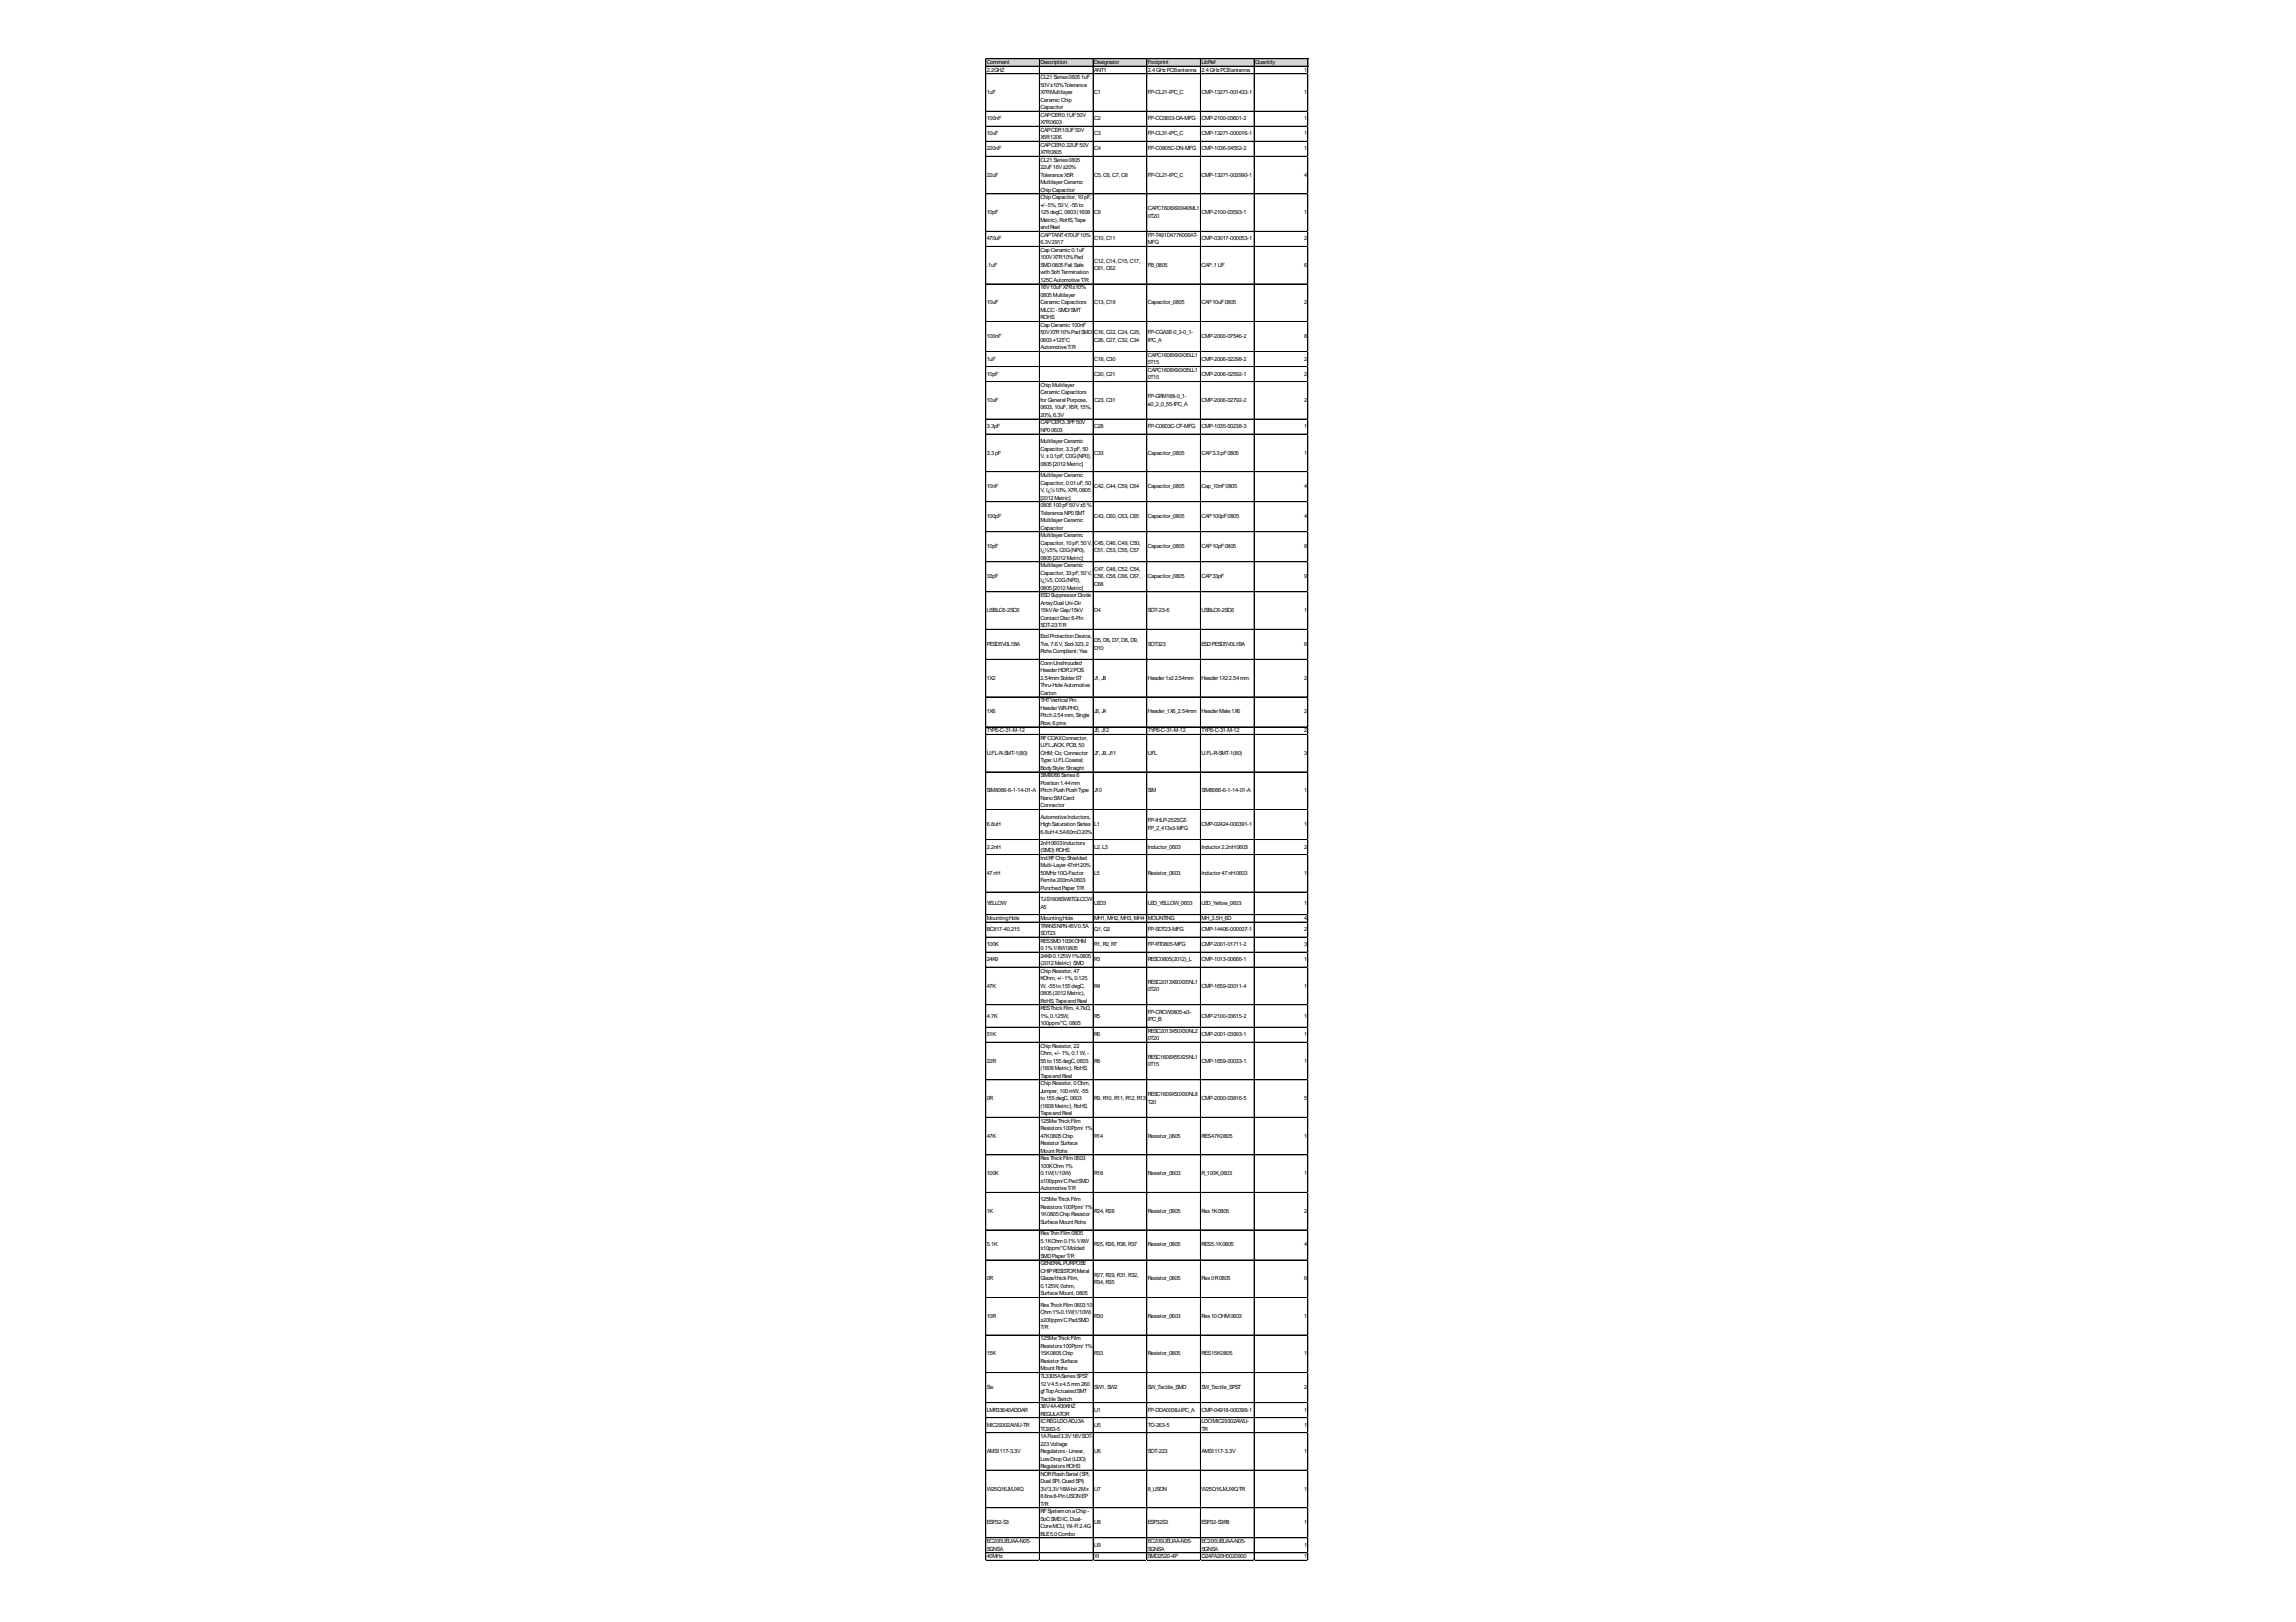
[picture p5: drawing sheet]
<svg xmlns="http://www.w3.org/2000/svg" width="297mm" height="210mm" viewBox="0 0 297 210" stroke-linecap="round" stroke-linejoin="round" font-family="sans-serif">
<defs><g id="words">
<g font-size=".7">
<text x="127.7" y="8.3">Comment</text>
<text x="127.7" y="9.3">2.2GHZ</text>
<text x="134.6" y="8.3">Description</text>
<text x="134.6" y="10.2">CL21Series08051uF</text>
<text x="134.6" y="11.2">50V±10%Tolerance</text>
<text x="141.5" y="8.3">Designator</text>
<text x="141.5" y="9.3">ANT1</text>
<text x="148.5" y="8.3">Footprint</text>
<text x="148.5" y="9.3">2.4GHzPCBantenna</text>
<text x="155.4" y="8.3">LibRef</text>
<text x="155.4" y="9.3">2.4GHzPCBantenna</text>
<text x="162.4" y="8.3">Quantity</text>
<text x="168.7" y="9.3">1</text>
<text x="127.7" y="12.2">1uF</text>
<text x="127.7" y="15.6">100nF</text>
<text x="127.7" y="17.5">10uF</text>
<text x="134.6" y="12.2">X7RMultilayer</text>
<text x="134.6" y="13.2">Ceramic Chip</text>
<text x="134.6" y="14.1">Capacitor</text>
<text x="134.6" y="15.1">CAPCER0.1UF50V</text>
<text x="134.6" y="16.1">X7R0603</text>
<text x="134.6" y="17">CAPCER10UF50V</text>
<text x="141.5" y="12.2">C1</text>
<text x="141.5" y="15.6">C2</text>
<text x="141.5" y="17.5">C3</text>
<text x="148.5" y="12.2">FP-CL21-IPC_C</text>
<text x="148.5" y="15.6">FP-CC0603-DA-MFG</text>
<text x="148.5" y="17.5">FP-CL31-IPC_C</text>
<text x="155.4" y="12.2">CMP-13271-001433-1</text>
<text x="155.4" y="15.6">CMP-2100-03601-2</text>
<text x="155.4" y="17.5">CMP-13271-000016-1</text>
<text x="168.7" y="12.2">1</text>
<text x="168.7" y="15.6">1</text>
<text x="168.7" y="17.5">1</text>
<text x="127.7" y="19.5">220nF</text>
<text x="127.7" y="22.9">22uF</text>
<text x="134.6" y="18">X5R1206</text>
<text x="134.6" y="19">CAPCER0.22UF50V</text>
<text x="134.6" y="20">X7R0805</text>
<text x="134.6" y="20.9">CL21Series0805</text>
<text x="134.6" y="21.9">22uF16V±20%</text>
<text x="134.6" y="22.9">ToleranceX5R</text>
<text x="134.6" y="23.8">MultilayerCeramic</text>
<text x="141.5" y="19.5">C4</text>
<text x="141.5" y="22.9">C5, C6, C7, C8</text>
<text x="148.5" y="19.5">FP-C0805C-DN-MFG</text>
<text x="148.5" y="22.9">FP-CL21-IPC_C</text>
<text x="155.4" y="19.5">CMP-1036-04552-2</text>
<text x="155.4" y="22.9">CMP-13271-002990-1</text>
<text x="168.7" y="19.5">1</text>
<text x="168.7" y="22.9">4</text>
<text x="127.7" y="27.7">10pF</text>
<text x="134.6" y="24.8">ChipCapacitor</text>
<text x="134.6" y="25.8">ChipCapacitor, 10pF,</text>
<text x="134.6" y="26.8">+/-5%, 50V, -55to</text>
<text x="134.6" y="27.7">125degC, 0603(1608</text>
<text x="134.6" y="28.7">Metric), RoHS, Tape</text>
<text x="134.6" y="29.7">andReel</text>
<text x="141.5" y="27.7">C9</text>
<text x="148.5" y="27.2">CAPC1608X90X40ML1</text>
<text x="148.5" y="28.2">0T20</text>
<text x="155.4" y="27.7">CMP-2100-03593-1</text>
<text x="168.7" y="27.7">1</text>
<text x="127.7" y="31.1">470uF</text>
<text x="127.7" y="34.5">.1uF</text>
<text x="134.6" y="30.6">CAPTANT470UF10%</text>
<text x="134.6" y="31.6">6.3V2917</text>
<text x="134.6" y="32.6">CapCeramic 0.1uF</text>
<text x="134.6" y="33.6">100VX7R10%Pad</text>
<text x="134.6" y="34.5">SMD0805Fail Safe</text>
<text x="134.6" y="35.5">withSoft Termination</text>
<text x="141.5" y="31.1">C10, C11</text>
<text x="141.5" y="34">C12, C14, C15, C17,</text>
<text x="141.5" y="35">C61, C62</text>
<text x="148.5" y="30.6">FP-T491D477K006AT-</text>
<text x="148.5" y="31.6">MFG</text>
<text x="148.5" y="34.5">FB_0805</text>
<text x="155.4" y="31.1">CMP-03017-000053-1</text>
<text x="155.4" y="34.5">CAP.1UF</text>
<text x="168.7" y="31.1">2</text>
<text x="168.7" y="34.5">6</text>
<text x="127.7" y="39.4">10uF</text>
<text x="134.6" y="36.5">125CAutomotiveT/R</text>
<text x="134.6" y="37.4">16V10uFX7R±10%</text>
<text x="134.6" y="38.4">0805Multilayer</text>
<text x="134.6" y="39.4">Ceramic Capacitors</text>
<text x="134.6" y="40.4">MLCC-SMD/SMT</text>
<text x="134.6" y="41.3">ROHS</text>
<text x="141.5" y="39.4">C13, C19</text>
<text x="148.5" y="39.4">Capacitor_0805</text>
<text x="155.4" y="39.4">CAP10uF0805</text>
<text x="168.7" y="39.4">2</text>
<text x="127.7" y="43.7">100nF</text>
<text x="127.7" y="46.7">1uF</text>
<text x="134.6" y="42.3">CapCeramic 100nF</text>
<text x="134.6" y="43.3">50VX7R10%PadSMD</text>
<text x="134.6" y="44.2">0603+125°C</text>
<text x="134.6" y="45.2">AutomotiveT/R</text>
<text x="141.5" y="43.3">C16, C22, C24, C25,</text>
<text x="141.5" y="44.2">C26, C27, C32, C34</text>
<text x="141.5" y="46.7">C18, C30</text>
<text x="148.5" y="43.3">FP-CGA3E-0_3-0_1-</text>
<text x="148.5" y="44.2">IPC_A</text>
<text x="148.5" y="46.2">CAPC1608X90X35LL1</text>
<text x="148.5" y="47.2">5T15</text>
<text x="155.4" y="43.7">CMP-2000-07546-2</text>
<text x="155.4" y="46.7">CMP-2006-02298-2</text>
<text x="168.7" y="43.7">8</text>
<text x="168.7" y="46.7">2</text>
<text x="127.7" y="48.6">10pF</text>
<text x="127.7" y="52">10uF</text>
<text x="134.6" y="50.1">ChipMultilayer</text>
<text x="134.6" y="51">Ceramic Capacitors</text>
<text x="134.6" y="52">forGeneral Purpose,</text>
<text x="134.6" y="53">0603, 10uF, X5R, 15%,</text>
<text x="134.6" y="54">20%, 6.3V</text>
<text x="141.5" y="48.6">C20, C21</text>
<text x="141.5" y="52">C23, C31</text>
<text x="148.5" y="48.1">CAPC1608X90X35LL1</text>
<text x="148.5" y="49.1">0T15</text>
<text x="148.5" y="51.5">FP-GRM188-0_1-</text>
<text x="148.5" y="52.5">e0_2_0_55-IPC_A</text>
<text x="155.4" y="48.6">CMP-2006-02592-1</text>
<text x="155.4" y="52">CMP-2006-02792-2</text>
<text x="168.7" y="48.6">2</text>
<text x="168.7" y="52">2</text>
<text x="127.7" y="55.4">3.3pF</text>
<text x="127.7" y="58.8">3.3pF</text>
<text x="134.6" y="54.9">CAPCER3.3PF50V</text>
<text x="134.6" y="55.9">NP00603</text>
<text x="134.6" y="57.3">MultilayerCeramic</text>
<text x="134.6" y="58.3">Capacitor, 3.3pF, 50</text>
<text x="134.6" y="59.3">V, ±0.1pF, C0G(NP0),</text>
<text x="141.5" y="55.4">C28</text>
<text x="141.5" y="58.8">C33</text>
<text x="148.5" y="55.4">FP-C0603C-CF-MFG</text>
<text x="148.5" y="58.8">Capacitor_0805</text>
<text x="155.4" y="55.4">CMP-1035-00238-3</text>
<text x="155.4" y="58.8">CAP3.3pF0805</text>
<text x="168.7" y="55.4">1</text>
<text x="168.7" y="58.8">1</text>
<text x="127.7" y="63.2">10nF</text>
<text x="134.6" y="60.3">0805[2012Metric]</text>
<text x="134.6" y="61.7">MultilayerCeramic</text>
<text x="134.6" y="62.7">Capacitor, 0.01uF, 50</text>
<text x="134.6" y="63.7">V, ï¿½10%, X7R, 0805</text>
<text x="134.6" y="64.6">[2012Metric]</text>
<text x="134.6" y="65.6">0805100pF50V±5%</text>
<text x="141.5" y="63.2">C42, C44, C59, C64</text>
<text x="148.5" y="63.2">Capacitor_0805</text>
<text x="155.4" y="63.2">Cap_10nF0805</text>
<text x="168.7" y="63.2">4</text>
<text x="127.7" y="67.1">100pF</text>
<text x="127.7" y="70.9">10pF</text>
<text x="134.6" y="66.6">ToleranceNP0SMT</text>
<text x="134.6" y="67.6">MultilayerCeramic</text>
<text x="134.6" y="68.5">Capacitor</text>
<text x="134.6" y="69.5">MultilayerCeramic</text>
<text x="134.6" y="70.5">Capacitor, 10pF, 50V,</text>
<text x="134.6" y="71.5">ï¿½5%, C0G(NP0),</text>
<text x="141.5" y="67.1">C43, C60, C63, C65</text>
<text x="141.5" y="70.5">C45, C46, C49, C50,</text>
<text x="141.5" y="71.5">C51, C53, C55, C57</text>
<text x="148.5" y="67.1">Capacitor_0805</text>
<text x="148.5" y="70.9">Capacitor_0805</text>
<text x="155.4" y="67.1">CAP100pF0805</text>
<text x="155.4" y="70.9">CAP10pF0805</text>
<text x="168.7" y="67.1">4</text>
<text x="168.7" y="70.9">8</text>
<text x="127.7" y="74.8">33pF</text>
<text x="134.6" y="72.4">0805[2012Metric]</text>
<text x="134.6" y="73.4">MultilayerCeramic</text>
<text x="134.6" y="74.4">Capacitor, 33pF, 50V,</text>
<text x="134.6" y="75.3">ï¿½5, C0G(NP0),</text>
<text x="134.6" y="76.3">0805[2012Metric]</text>
<text x="134.6" y="77.3">ESDSuppressorDiode</text>
<text x="141.5" y="73.9">C47, C48, C52, C54,</text>
<text x="141.5" y="74.8">C56, C58, C66, C67,</text>
<text x="141.5" y="75.8">C68</text>
<text x="148.5" y="74.8">Capacitor_0805</text>
<text x="155.4" y="74.8">CAP33pF</text>
<text x="168.7" y="74.8">9</text>
<text x="127.7" y="79.2">USBLC6-2SC6</text>
<text x="127.7" y="83.6">PESD5V0L1BA</text>
<text x="134.6" y="78.3">ArrayDual Uni-Dir</text>
<text x="134.6" y="79.2">15kVAir Gap/15kV</text>
<text x="134.6" y="80.2">Contact Disc 6-Pin</text>
<text x="134.6" y="81.2">SOT-23T/R</text>
<text x="134.6" y="82.6">EsdProtectionDevice,</text>
<text x="134.6" y="83.6">Tvs, 7.6V, Sod-323, 2</text>
<text x="141.5" y="79.2">D4</text>
<text x="141.5" y="83.1">D5, D6, D7, D8, D9,</text>
<text x="148.5" y="79.2">SOT-23-6</text>
<text x="148.5" y="83.6">SOT323</text>
<text x="155.4" y="79.2">USBLC6-2SC6</text>
<text x="155.4" y="83.6">ESDPESD5V0L1BA</text>
<text x="168.7" y="79.2">1</text>
<text x="168.7" y="83.6">6</text>
<text x="127.7" y="88">1X2</text>
<text x="134.6" y="84.6">RohsCompliant: Yes</text>
<text x="134.6" y="86">ConnUnshrouded</text>
<text x="134.6" y="87">HeaderHDR2POS</text>
<text x="134.6" y="88">2.54mmSolderST</text>
<text x="134.6" y="88.9">Thru-HoleAutomotive</text>
<text x="134.6" y="89.9">Carton</text>
<text x="141.5" y="84.1">D10</text>
<text x="141.5" y="88">J1, J8</text>
<text x="148.5" y="88">Header1x22.54mm</text>
<text x="155.4" y="88">Header1X22.54mm</text>
<text x="168.7" y="88">2</text>
<text x="127.7" y="92.3">1X6</text>
<text x="127.7" y="94.8">TYPE-C-31-M-12</text>
<text x="134.6" y="90.9">THTVertical Pin</text>
<text x="134.6" y="91.9">HeaderWR-PHD,</text>
<text x="134.6" y="92.8">Pitch2.54mm, Single</text>
<text x="134.6" y="93.8">Row, 6pins</text>
<text x="134.6" y="95.7">RFCOAXConnector,</text>
<text x="141.5" y="92.3">J3, J4</text>
<text x="141.5" y="94.8">J5, J12</text>
<text x="148.5" y="92.3">Header_1X6_2.54mm</text>
<text x="148.5" y="94.8">TYPE-C-31-M-12</text>
<text x="155.4" y="92.3">HeaderMale1X6</text>
<text x="155.4" y="94.8">TYPE-C-31-M-12</text>
<text x="168.7" y="92.3">2</text>
<text x="168.7" y="94.8">2</text>
<text x="127.7" y="97.7">U.FL-R-SMT-1(80)</text>
<text x="134.6" y="96.7">U.FLJACK, PCB, 50</text>
<text x="134.6" y="97.7">OHM; Co; Connector</text>
<text x="134.6" y="98.7">Type: U.FLCoaxial;</text>
<text x="134.6" y="99.6">BodyStyle: Straight</text>
<text x="134.6" y="100.6">SIM8066Series6</text>
<text x="134.6" y="101.6">Position1.44mm</text>
<text x="141.5" y="97.7">J7, J9, J11</text>
<text x="148.5" y="97.7">UFL</text>
<text x="155.4" y="97.7">U.FL-R-SMT-1(80)</text>
<text x="168.7" y="97.7">3</text>
<text x="127.7" y="102.5">SIM8066-6-1-14-01-A</text>
<text x="127.7" y="106.9">6.8uH</text>
<text x="134.6" y="102.5">PitchPushPushType</text>
<text x="134.6" y="103.5">NanoSIMCard</text>
<text x="134.6" y="104.5">Connector</text>
<text x="134.6" y="105.9">AutomotiveInductors,</text>
<text x="134.6" y="106.9">HighSaturationSeries</text>
<text x="134.6" y="107.9">6.8uH4.5A60mΩ20%</text>
<text x="141.5" y="102.5">J10</text>
<text x="141.5" y="106.9">L1</text>
<text x="148.5" y="102.5">SIM</text>
<text x="148.5" y="106.4">FP-IHLP-2525CZ-</text>
<text x="148.5" y="107.4">FP_2_413x3-MFG</text>
<text x="155.4" y="102.5">SIM8066-6-1-14-01-A</text>
<text x="155.4" y="106.9">CMP-02424-000391-1</text>
<text x="168.7" y="102.5">1</text>
<text x="168.7" y="106.9">1</text>
<text x="127.7" y="109.8">2.2nH</text>
<text x="127.7" y="113.2">47nH</text>
<text x="134.6" y="109.3">2nH0603Inductors</text>
<text x="134.6" y="110.3">(SMD)ROHS</text>
<text x="134.6" y="111.3">IndRFChipShielded</text>
<text x="134.6" y="112.3">Multi-Layer47nH20%</text>
<text x="134.6" y="113.2">50MHz10Q-Factor</text>
<text x="141.5" y="109.8">L2, L3</text>
<text x="141.5" y="113.2">L5</text>
<text x="148.5" y="109.8">Inductor_0603</text>
<text x="148.5" y="113.2">Resistor_0603</text>
<text x="155.4" y="109.8">Inductor2.2nH0603</text>
<text x="155.4" y="113.2">Inductor47nH0603</text>
<text x="168.7" y="109.8">2</text>
<text x="168.7" y="113.2">1</text>
<text x="127.7" y="117.1">YELLOW</text>
<text x="127.7" y="119.1">MountingHole</text>
<text x="134.6" y="114.2">Ferrite200mA0603</text>
<text x="134.6" y="115.2">PunchedPaperT/R</text>
<text x="134.6" y="116.6">TJ-S1608SW6TGLCCW-</text>
<text x="134.6" y="117.6">A5</text>
<text x="134.6" y="119.1">MountingHole</text>
<text x="141.5" y="117.1">LED3</text>
<text x="141.5" y="119.1">MH1, MH2, MH3, MH4</text>
<text x="148.5" y="117.1">LED_YELLOW_0603</text>
<text x="148.5" y="119.1">MOUNTING</text>
<text x="155.4" y="117.1">LED_Yellow_0603</text>
<text x="155.4" y="119.1">MH_3.5H_6D</text>
<text x="168.7" y="117.1">1</text>
<text x="168.7" y="119.1">4</text>
<text x="127.7" y="120.5">BC817-40,215</text>
<text x="127.7" y="122.4">100K</text>
<text x="127.7" y="124.4">24K9</text>
<text x="134.6" y="120">TRANSNPN45V0.5A</text>
<text x="134.6" y="121">SOT23</text>
<text x="134.6" y="122">RESSMD100KOHM</text>
<text x="134.6" y="122.9">0.1%1/8W0805</text>
<text x="134.6" y="123.9">24K90.125W1%0805</text>
<text x="134.6" y="124.9">(2012Metric) SMD</text>
<text x="134.6" y="125.9">ChipResistor, 47</text>
<text x="141.5" y="120.5">Q1, Q2</text>
<text x="141.5" y="122.4">R1, R2, R7</text>
<text x="141.5" y="124.4">R3</text>
<text x="148.5" y="120.5">FP-SOT23-MFG</text>
<text x="148.5" y="122.4">FP-RT0805-MFG</text>
<text x="148.5" y="124.4">RESC0805(2012)_L</text>
<text x="155.4" y="120.5">CMP-14406-000007-1</text>
<text x="155.4" y="122.4">CMP-2001-01711-2</text>
<text x="155.4" y="124.4">CMP-1013-00666-1</text>
<text x="168.7" y="120.5">2</text>
<text x="168.7" y="122.4">3</text>
<text x="168.7" y="124.4">1</text>
<text x="127.7" y="127.8">47K</text>
<text x="127.7" y="131.7">4.7K</text>
<text x="134.6" y="126.8">KOhm, +/-1%, 0.125</text>
<text x="134.6" y="127.8">W, -55to155degC,</text>
<text x="134.6" y="128.8">0805(2012Metric),</text>
<text x="134.6" y="129.7">RoHS, TapeandReel</text>
<text x="134.6" y="130.7">RESThickFilm, 4.7kΩ,</text>
<text x="134.6" y="131.7">1%, 0.125W,</text>
<text x="141.5" y="127.8">R4</text>
<text x="141.5" y="131.7">R5</text>
<text x="148.5" y="127.3">RESC2013X60X35NL1</text>
<text x="148.5" y="128.3">0T20</text>
<text x="148.5" y="131.2">FP-CRCW0805-e3-</text>
<text x="155.4" y="127.8">CMP-1659-00011-4</text>
<text x="155.4" y="131.7">CMP-2100-03615-2</text>
<text x="168.7" y="127.8">1</text>
<text x="168.7" y="131.7">1</text>
<text x="127.7" y="134.1">51K</text>
<text x="127.7" y="137.5">22R</text>
<text x="134.6" y="132.7">100ppm/°C, 0805</text>
<text x="134.6" y="135.6">ChipResistor, 22</text>
<text x="134.6" y="136.5">Ohm, +/-1%, 0.1W, -</text>
<text x="134.6" y="137.5">55to155degC, 0603</text>
<text x="141.5" y="134.1">R6</text>
<text x="141.5" y="137.5">R8</text>
<text x="148.5" y="132.2">IPC_B</text>
<text x="148.5" y="133.6">RESC2013X50X30NL2</text>
<text x="148.5" y="134.6">0T20</text>
<text x="148.5" y="137">RESC1608X55X25NL1</text>
<text x="148.5" y="138">0T15</text>
<text x="155.4" y="134.1">CMP-2001-03993-1</text>
<text x="155.4" y="137.5">CMP-1659-00033-1</text>
<text x="168.7" y="134.1">1</text>
<text x="168.7" y="137.5">1</text>
<text x="127.7" y="142.4">0R</text>
<text x="134.6" y="138.5">(1608Metric), RoHS,</text>
<text x="134.6" y="139.5">TapeandReel</text>
<text x="134.6" y="140.4">ChipResistor, 0Ohm,</text>
<text x="134.6" y="141.4">Jumper, 100mW, -55</text>
<text x="134.6" y="142.4">to155degC, 0603</text>
<text x="134.6" y="143.3">(1608Metric), RoHS,</text>
<text x="141.5" y="142.4">R9, R10, R11, R12, R13</text>
<text x="148.5" y="141.9">RESC1609X50X30NL8</text>
<text x="148.5" y="142.8">T20</text>
<text x="155.4" y="142.4">CMP-2000-03816-5</text>
<text x="168.7" y="142.4">5</text>
<text x="127.7" y="147.2">47K</text>
<text x="134.6" y="144.3">TapeandReel</text>
<text x="134.6" y="145.3">125MwThickFilm</text>
<text x="134.6" y="146.3">Resistors100Ppm/ 1%</text>
<text x="134.6" y="147.2">47K0805Chip</text>
<text x="134.6" y="148.2">ResistorSurface</text>
<text x="134.6" y="149.2">Mount Rohs</text>
<text x="141.5" y="147.2">R14</text>
<text x="148.5" y="147.2">Resistor_0805</text>
<text x="155.4" y="147.2">RES47K0805</text>
<text x="168.7" y="147.2">1</text>
<text x="127.7" y="152.1">100K</text>
<text x="134.6" y="150.1">ResThickFilm0603</text>
<text x="134.6" y="151.1">100KOhm1%</text>
<text x="134.6" y="152.1">0.1W(1/10W)</text>
<text x="134.6" y="153.1">±100ppm/CPadSMD</text>
<text x="134.6" y="154">AutomotiveT/R</text>
<text x="134.6" y="155.5">125MwThickFilm</text>
<text x="141.5" y="152.1">R18</text>
<text x="148.5" y="152.1">Resistor_0603</text>
<text x="155.4" y="152.1">R_100K_0603</text>
<text x="168.7" y="152.1">1</text>
<text x="127.7" y="157">1K</text>
<text x="127.7" y="161.3">5.1K</text>
<text x="134.6" y="156.4">Resistors100Ppm/ 1%</text>
<text x="134.6" y="157.4">1K0805ChipResistor</text>
<text x="134.6" y="158.4">SurfaceMount Rohs</text>
<text x="134.6" y="159.9">ResThinFilm0805</text>
<text x="134.6" y="160.8">5.1KOhm0.1%1/8W</text>
<text x="134.6" y="161.8">±10ppm/°CMolded</text>
<text x="141.5" y="157">R24, R28</text>
<text x="141.5" y="161.3">R25, R26, R36, R37</text>
<text x="148.5" y="157">Resistor_0805</text>
<text x="148.5" y="161.3">Resistor_0805</text>
<text x="155.4" y="157">Res1K0805</text>
<text x="155.4" y="161.3">RES5.1K0805</text>
<text x="168.7" y="157">2</text>
<text x="168.7" y="161.3">4</text>
<text x="127.7" y="165.7">0R</text>
<text x="134.6" y="162.8">SMDPaperT/R</text>
<text x="134.6" y="163.8">GENERALPURPOSE</text>
<text x="134.6" y="164.7">CHIPRESISTORMetal</text>
<text x="134.6" y="165.7">Glaze/thickFilm,</text>
<text x="134.6" y="166.7">0.125W, 0ohm,</text>
<text x="134.6" y="167.6">SurfaceMount, 0805</text>
<text x="141.5" y="165.2">R27, R29, R31, R32,</text>
<text x="141.5" y="166.2">R34, R35</text>
<text x="148.5" y="165.7">Resistor_0805</text>
<text x="155.4" y="165.7">Res0R0805</text>
<text x="168.7" y="165.7">6</text>
<text x="127.7" y="170.6">10R</text>
<text x="134.6" y="169.1">ResThickFilm060310</text>
<text x="134.6" y="170.1">Ohm1%0.1W(1/10W)</text>
<text x="134.6" y="171">±200ppm/CPadSMD</text>
<text x="134.6" y="172">T/R</text>
<text x="134.6" y="173.5">125MwThickFilm</text>
<text x="141.5" y="170.6">R30</text>
<text x="148.5" y="170.6">Resistor_0603</text>
<text x="155.4" y="170.6">Res10OHM0603</text>
<text x="168.7" y="170.6">1</text>
<text x="127.7" y="175.4">15K</text>
<text x="127.7" y="179.8">Sw</text>
<text x="134.6" y="174.4">Resistors100Ppm/ 1%</text>
<text x="134.6" y="175.4">15K0805Chip</text>
<text x="134.6" y="176.4">ResistorSurface</text>
<text x="134.6" y="177.4">Mount Rohs</text>
<text x="134.6" y="178.3">TL3305ASeriesSPST</text>
<text x="134.6" y="179.3">12V4.5x4.5mm260</text>
<text x="141.5" y="175.4">R33</text>
<text x="141.5" y="179.8">SW1, SW2</text>
<text x="148.5" y="175.4">Resistor_0805</text>
<text x="148.5" y="179.8">SW_Tactile_SMD</text>
<text x="155.4" y="175.4">RES15K0805</text>
<text x="155.4" y="179.8">SW_Tactile_SPST</text>
<text x="168.7" y="175.4">1</text>
<text x="168.7" y="179.8">2</text>
<text x="127.7" y="182.7">LMR33640ADDAR</text>
<text x="127.7" y="184.6">MIC29302AWU-TR</text>
<text x="134.6" y="180.3">gf TopActuatedSMT</text>
<text x="134.6" y="181.2">TactileSwitch</text>
<text x="134.6" y="182.2">36V4A400KHZ</text>
<text x="134.6" y="183.2">REGULATOR</text>
<text x="134.6" y="184.2">ICREGLDOADJ3A</text>
<text x="134.6" y="185.1">TO263-5</text>
<text x="141.5" y="182.7">U1</text>
<text x="141.5" y="184.6">U5</text>
<text x="148.5" y="182.7">FP-DDA0008J-IPC_A</text>
<text x="148.5" y="184.6">TO-263-5</text>
<text x="155.4" y="182.7">CMP-04918-000399-1</text>
<text x="155.4" y="184.2">LDOMIC29302AWU-</text>
<text x="155.4" y="185.1">TR</text>
<text x="168.7" y="182.7">1</text>
<text x="168.7" y="184.6">1</text>
<text x="127.7" y="188">AMS1117-3.3V</text>
<text x="134.6" y="186.1">1AFixed3.3V18VSOT-</text>
<text x="134.6" y="187.1">223Voltage</text>
<text x="134.6" y="188">Regulators-Linear,</text>
<text x="134.6" y="189">LowDropOut (LDO)</text>
<text x="134.6" y="190">RegulatorsROHS</text>
<text x="134.6" y="191">NORFlashSerial (SPI,</text>
<text x="134.6" y="191.9">Dual SPI, QuadSPI)</text>
<text x="141.5" y="188">U6</text>
<text x="148.5" y="188">SOT-223</text>
<text x="155.4" y="188">AMS1117-3.3V</text>
<text x="168.7" y="188">1</text>
<text x="127.7" y="192.9">W25Q16JVUXIQ</text>
<text x="127.7" y="197.3">ESP32-S3</text>
<text x="134.6" y="192.9">3V/3.3V16M-bit 2Mx</text>
<text x="134.6" y="193.9">86ns8-PinUSONEP</text>
<text x="134.6" y="194.8">T/R</text>
<text x="134.6" y="195.8">RFSystemonaChip-</text>
<text x="134.6" y="196.8">SoCSMDIC, Dual-</text>
<text x="134.6" y="197.8">CoreMCU, Wi-Fi 2.4G</text>
<text x="141.5" y="192.9">U7</text>
<text x="141.5" y="197.3">U8</text>
<text x="148.5" y="192.9">8_USON</text>
<text x="148.5" y="197.3">ESP32S3</text>
<text x="155.4" y="192.9">W25Q16JVUXIQTR</text>
<text x="155.4" y="197.3">ESP32-S3R8</text>
<text x="168.7" y="192.9">1</text>
<text x="168.7" y="197.3">1</text>
<text x="127.7" y="199.7">EC200UEUAA-N05-</text>
<text x="127.7" y="200.7">SGNSA</text>
<text x="127.7" y="201.6">40MHz</text>
<text x="134.6" y="198.7">BLE5.0Combo</text>
<text x="141.5" y="200.2">U9</text>
<text x="141.5" y="201.6">X1</text>
<text x="148.5" y="199.7">EC200UEUAA-N05-</text>
<text x="148.5" y="200.7">SGNSA</text>
<text x="148.5" y="201.6">SMD2520-4P</text>
<text x="155.4" y="199.7">EC200UEUAA-N05-</text>
<text x="155.4" y="200.7">SGNSA</text>
<text x="155.4" y="201.6">Q24FA20H0020900</text>
<text x="168.7" y="200.2">1</text>
<text x="168.7" y="201.6">1</text>
</g>
</g></defs>
<path d="M127.5 7.6h41.8v1h-41.8z" fill="#d3d3d3"/>
<g fill="none" stroke="#000" stroke-width=".13">
<path d="M127.5 7.6v194.3M127.6 7.6h41.6M127.6 8.6h41.6M127.6 9.5h41.6M127.6 14.4h41.6M127.6 16.3h41.6M127.6 16.4h41.6M127.6 18.3h41.6M134.5 7.6v194.3M141.4 7.6v194.3M148.4 7.6v194.3M155.3 7.6v194.3"/>
<path d="M162.2 7.6v194.3M162.3 7.6v194.3M169.2 7.6v194.3M127.6 20.2h41.6M127.6 25.1h41.6M127.6 29.9h41.6M127.6 31.9h41.6M127.6 36.7h41.6M127.6 36.8h41.6M127.6 41.6h41.6M127.6 45.5h41.6M127.6 47.4h41.6"/>
<path d="M127.6 49.4h41.6M127.6 54.2h41.6M127.6 56.2h41.6M127.6 61h41.6M127.6 61.1h41.6M127.6 64.9h41.6M127.6 68.8h41.6M127.6 72.7h41.6M127.6 76.6h41.6M127.6 81.4h41.6M127.6 85.3h41.6M127.6 90.2h41.6"/>
<path d="M127.6 94.1h41.6M127.6 95h41.6M127.6 99.9h41.6M127.6 104.8h41.6M127.6 108.6h41.6M127.6 108.7h41.6M127.6 110.6h41.6M127.6 115.4h41.6M127.6 115.5h41.6M127.6 118.4h41.6M127.6 119.3h41.6M127.6 121.3h41.6"/>
<path d="M127.6 123.2h41.6M127.6 125.2h41.6M127.6 130h41.6M127.6 132.9h41.6M127.6 134.9h41.6M127.6 139.7h41.6M127.6 139.8h41.6M127.6 144.6h41.6M127.6 149.4h41.6M127.6 154.3h41.6M127.6 159.2h41.6M127.6 163.1h41.6"/>
<path d="M127.6 167.9h41.6M127.6 172.8h41.6M127.6 177.6h41.6M127.6 181.5h41.6M127.6 183.5h41.6M127.6 185.4h41.6M127.6 190.3h41.6M127.6 195.1h41.6M127.6 199h41.6M127.6 200.9h41.6M127.6 201.9h41.6"/>
</g>
<path d="M127.5 201.9v.1" fill="none" stroke="#e0e0e0" stroke-width=".13"/>
<path d="M134.5 201.9v.1" fill="none" stroke="#e0e0e0" stroke-width=".13"/>
<path d="M141.4 201.9v.1" fill="none" stroke="#e0e0e0" stroke-width=".13"/>
<path d="M148.4 201.9v.1" fill="none" stroke="#e0e0e0" stroke-width=".13"/>
<path d="M155.3 201.9v.1" fill="none" stroke="#e0e0e0" stroke-width=".13"/>
<path d="M162.2 201.9v.1" fill="none" stroke="#e0e0e0" stroke-width=".13"/>
<path d="M169.2 201.9v.1" fill="none" stroke="#e0e0e0" stroke-width=".13"/>
<path d="M169.2 9.5h.1" fill="none" stroke="#e0e0e0" stroke-width=".13"/>
<path d="M169.2 14.4h.1" fill="none" stroke="#e0e0e0" stroke-width=".13"/>
<path d="M169.2 16.3h.1" fill="none" stroke="#e0e0e0" stroke-width=".13"/>
<path d="M169.2 18.3h.1" fill="none" stroke="#e0e0e0" stroke-width=".13"/>
<path d="M169.2 20.2h.1" fill="none" stroke="#e0e0e0" stroke-width=".13"/>
<path d="M169.2 25.1h.1" fill="none" stroke="#e0e0e0" stroke-width=".13"/>
<path d="M169.2 29.9h.1" fill="none" stroke="#e0e0e0" stroke-width=".13"/>
<path d="M169.2 31.9h.1" fill="none" stroke="#e0e0e0" stroke-width=".13"/>
<path d="M169.2 36.7h.1" fill="none" stroke="#e0e0e0" stroke-width=".13"/>
<path d="M169.2 41.6h.1" fill="none" stroke="#e0e0e0" stroke-width=".13"/>
<path d="M169.2 45.5h.1" fill="none" stroke="#e0e0e0" stroke-width=".13"/>
<path d="M169.2 47.4h.1" fill="none" stroke="#e0e0e0" stroke-width=".13"/>
<path d="M169.2 49.4h.1" fill="none" stroke="#e0e0e0" stroke-width=".13"/>
<path d="M169.2 54.2h.1" fill="none" stroke="#e0e0e0" stroke-width=".13"/>
<path d="M169.2 56.2h.1" fill="none" stroke="#e0e0e0" stroke-width=".13"/>
<path d="M169.2 61h.1" fill="none" stroke="#e0e0e0" stroke-width=".13"/>
<path d="M169.2 64.9h.1" fill="none" stroke="#e0e0e0" stroke-width=".13"/>
<path d="M169.2 68.8h.1" fill="none" stroke="#e0e0e0" stroke-width=".13"/>
<path d="M169.2 72.7h.1" fill="none" stroke="#e0e0e0" stroke-width=".13"/>
<path d="M169.2 76.6h.1" fill="none" stroke="#e0e0e0" stroke-width=".13"/>
<path d="M169.2 81.4h.1" fill="none" stroke="#e0e0e0" stroke-width=".13"/>
<path d="M169.2 85.3h.1" fill="none" stroke="#e0e0e0" stroke-width=".13"/>
<path d="M169.2 90.2h.1" fill="none" stroke="#e0e0e0" stroke-width=".13"/>
<path d="M169.2 94.1h.1" fill="none" stroke="#e0e0e0" stroke-width=".13"/>
<path d="M169.2 95h.1" fill="none" stroke="#e0e0e0" stroke-width=".13"/>
<path d="M169.2 99.9h.1" fill="none" stroke="#e0e0e0" stroke-width=".13"/>
<path d="M169.2 104.8h.1" fill="none" stroke="#e0e0e0" stroke-width=".13"/>
<path d="M169.2 108.6h.1" fill="none" stroke="#e0e0e0" stroke-width=".13"/>
<path d="M169.2 110.6h.1" fill="none" stroke="#e0e0e0" stroke-width=".13"/>
<path d="M169.2 115.4h.1" fill="none" stroke="#e0e0e0" stroke-width=".13"/>
<path d="M169.2 118.4h.1" fill="none" stroke="#e0e0e0" stroke-width=".13"/>
<path d="M169.2 119.3h.1" fill="none" stroke="#e0e0e0" stroke-width=".13"/>
<path d="M169.2 121.3h.1" fill="none" stroke="#e0e0e0" stroke-width=".13"/>
<path d="M169.2 123.2h.1" fill="none" stroke="#e0e0e0" stroke-width=".13"/>
<path d="M169.2 125.2h.1" fill="none" stroke="#e0e0e0" stroke-width=".13"/>
<path d="M169.2 130h.1" fill="none" stroke="#e0e0e0" stroke-width=".13"/>
<path d="M169.2 132.9h.1" fill="none" stroke="#e0e0e0" stroke-width=".13"/>
<path d="M169.2 134.9h.1" fill="none" stroke="#e0e0e0" stroke-width=".13"/>
<path d="M169.2 139.7h.1" fill="none" stroke="#e0e0e0" stroke-width=".13"/>
<path d="M169.2 144.6h.1" fill="none" stroke="#e0e0e0" stroke-width=".13"/>
<path d="M169.2 149.4h.1" fill="none" stroke="#e0e0e0" stroke-width=".13"/>
<path d="M169.2 154.3h.1" fill="none" stroke="#e0e0e0" stroke-width=".13"/>
<path d="M169.2 159.2h.1" fill="none" stroke="#e0e0e0" stroke-width=".13"/>
<path d="M169.2 163.1h.1" fill="none" stroke="#e0e0e0" stroke-width=".13"/>
<path d="M169.2 167.9h.1" fill="none" stroke="#e0e0e0" stroke-width=".13"/>
<path d="M169.2 172.8h.1" fill="none" stroke="#e0e0e0" stroke-width=".13"/>
<path d="M169.2 177.6h.1" fill="none" stroke="#e0e0e0" stroke-width=".13"/>
<path d="M169.2 181.5h.1" fill="none" stroke="#e0e0e0" stroke-width=".13"/>
<path d="M169.2 183.5h.1" fill="none" stroke="#e0e0e0" stroke-width=".13"/>
<path d="M169.2 185.4h.1" fill="none" stroke="#e0e0e0" stroke-width=".13"/>
<path d="M169.2 190.3h.1" fill="none" stroke="#e0e0e0" stroke-width=".13"/>
<path d="M169.2 195.1h.1" fill="none" stroke="#e0e0e0" stroke-width=".13"/>
<path d="M169.2 199h.1" fill="none" stroke="#e0e0e0" stroke-width=".13"/>
<path d="M169.2 200.9h.1" fill="none" stroke="#e0e0e0" stroke-width=".13"/>
<path d="M169.2 201.9h.1" fill="none" stroke="#e0e0e0" stroke-width=".13"/>
<use href="#words"/>
</svg>
